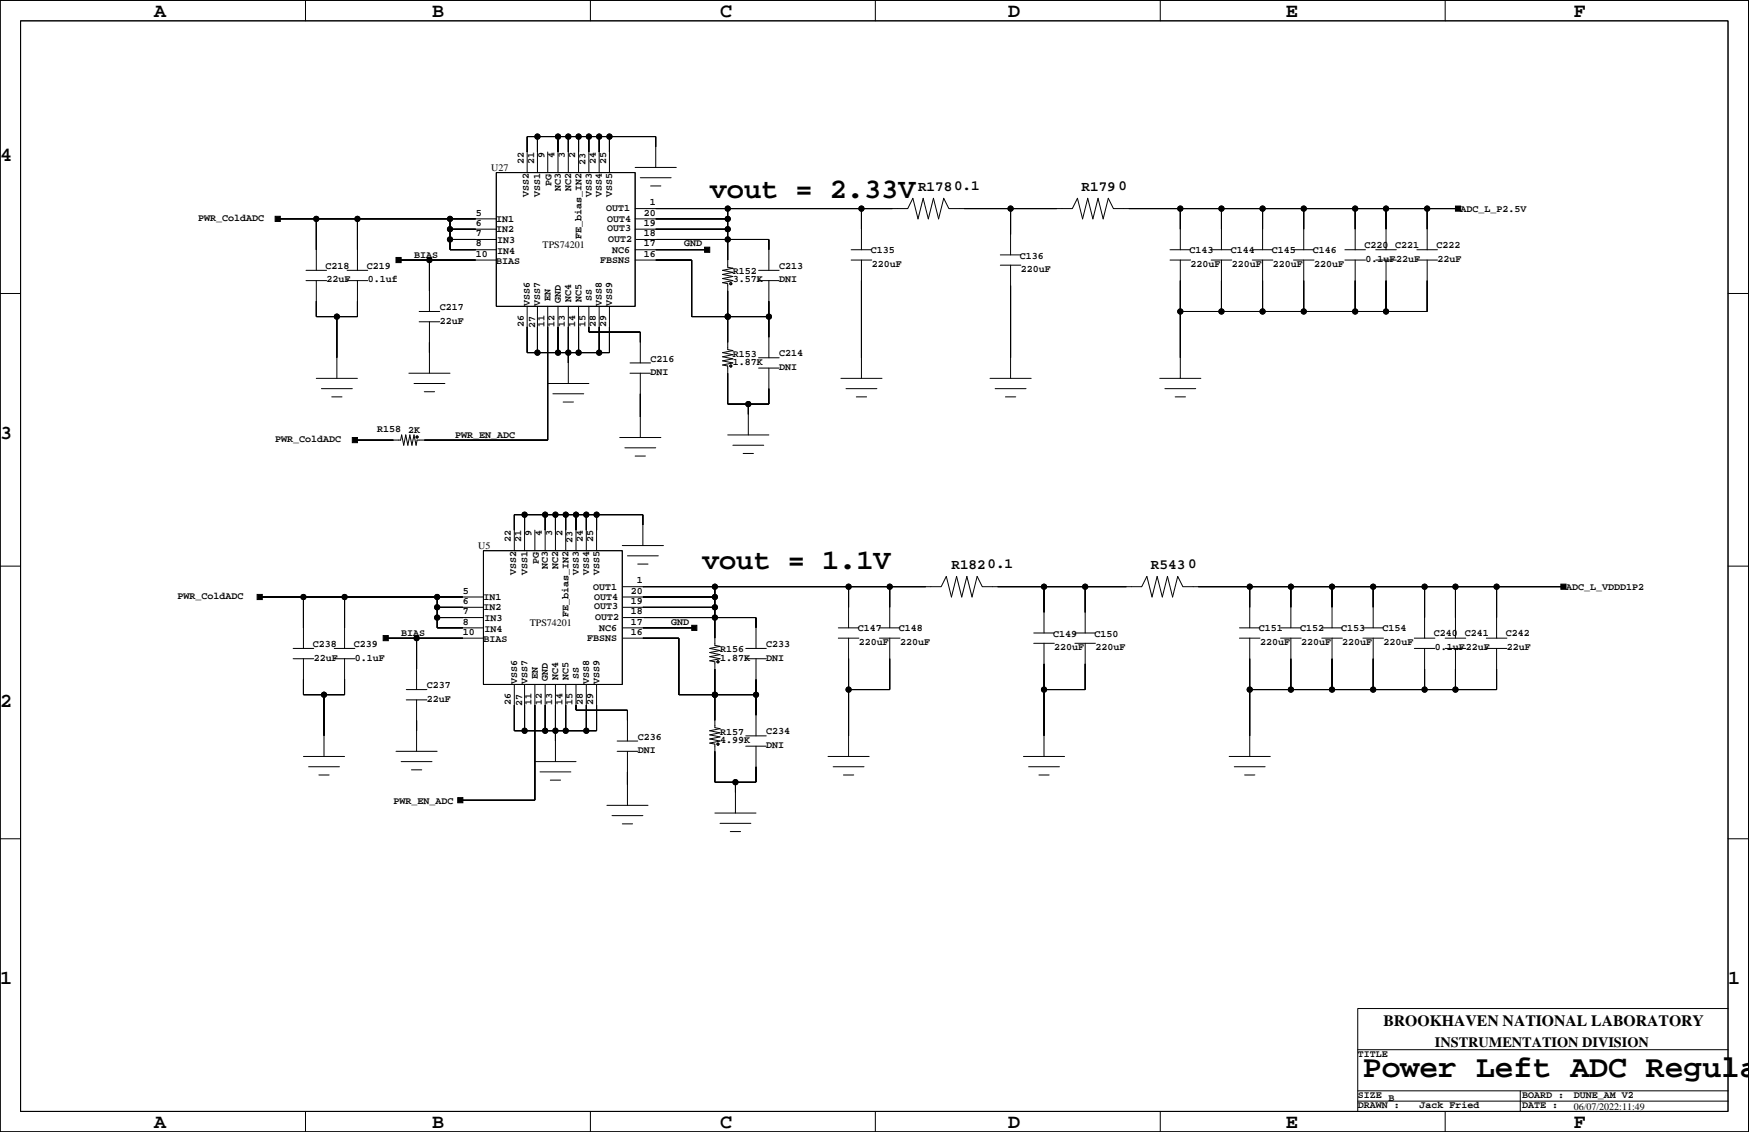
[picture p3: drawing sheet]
<svg xmlns="http://www.w3.org/2000/svg" width="432mm" height="279mm" viewBox="0 0 432 279" stroke-linecap="round" stroke-linejoin="round" font-family="sans-serif">
<defs><g id="words">
<text font-size="7.8" x="336.5" y="265.8">Power Left ADC Regula</text>
<g font-size="7.1">
<text x="175.2" y="49">vout = 2.33V</text>
<text x="173.3" y="140.4">vout = 1.1V</text>
</g>
<g font-size="4.9">
<text x="38.1" y="4.3">A</text>
<text x="106.7" y="4.3">B</text>
<text x="177.8" y="4.3">C</text>
<text x="248.9" y="4.3">D</text>
<text x="317.4" y="4.3">E</text>
<text x="388.5" y="4.3">F</text>
<text x="0" y="39.8">4</text>
<text x="0" y="108.4">3</text>
<text x="0" y="174.4">2</text>
<text x="0" y="243">1</text>
<text x="426.6" y="243">1</text>
<text x="38.1" y="278.5">A</text>
<text x="106.7" y="278.5">B</text>
<text x="177.8" y="278.5">C</text>
<text x="248.9" y="278.5">D</text>
<text x="317.4" y="278.5">E</text>
<text x="388.5" y="278.5">F</text>
</g>
<text font-size="3.9" x="341.6" y="253.3">BROOKHAVEN NATIONAL LABORATORY</text>
<g font-size="3.5">
<text x="226.6" y="47">R1780.1</text>
<text x="267" y="47">R179</text>
<text x="276.2" y="47">0</text>
<text x="234.9" y="140.4">R1820.1</text>
<text x="284.2" y="140.4">R543</text>
<text x="293.3" y="140.3">0</text>
<text x="354.2" y="258.5">INSTRUMENTATION DIVISION</text>
</g>
<g font-size="2.5">
<text x="129.3" y="40.5" transform="rotate(-90 129.3 40.5)">22</text>
<text x="131.8" y="40.5" transform="rotate(-90 131.8 40.5)">21</text>
<text x="134.4" y="39" transform="rotate(-90 134.4 39)">9</text>
<text x="136.9" y="39" transform="rotate(-90 136.9 39)">4</text>
<text x="139.5" y="39" transform="rotate(-90 139.5 39)">3</text>
<text x="142" y="39" transform="rotate(-90 142 39)">2</text>
<text x="144.5" y="40.7" transform="rotate(-90 144.5 40.7)">23</text>
<text x="147.1" y="40.5" transform="rotate(-90 147.1 40.5)">24</text>
<text x="149.6" y="40.5" transform="rotate(-90 149.6 40.5)">25</text>
<text x="121.3" y="42.2">U27</text>
<text x="136.2" y="45.8" transform="rotate(-90 136.2 45.8)">PG</text>
<text x="138.5" y="47" transform="rotate(-90 138.5 47)">NC3</text>
<text x="141" y="47" transform="rotate(-90 141 47)">NC2</text>
<text x="117.4" y="53.2">5</text>
<text x="130.6" y="48.5" transform="rotate(-90 130.6 48.5)">VSS2</text>
<text x="133.4" y="48.5" transform="rotate(-90 133.4 48.5)">VSS1</text>
<text x="146.1" y="48.5" transform="rotate(-90 146.1 48.5)">VSS3</text>
<text x="148.6" y="48.5" transform="rotate(-90 148.6 48.5)">VSS4</text>
<text x="149.6" y="52.2">OUT1</text>
<text x="151.2" y="48.5" transform="rotate(-90 151.2 48.5)">VSS5</text>
<text x="158.9" y="53.2">20</text>
<text x="160.4" y="50.7">1</text>
<text x="360.6" y="52.3">ADC_L_P2.5V</text>
<text x="48.9" y="54.5">PWR_ColdADC</text>
<text x="117.4" y="55.8">6</text>
<text x="117.4" y="58.3">7</text>
<text x="122.5" y="54.7">IN1</text>
<text x="122.5" y="57.3">IN2</text>
<text x="143.5" y="58.9" transform="rotate(-90 143.5 58.9)">FE_bias_IN2</text>
<text x="149.9" y="57">OUT3</text>
<text x="149.9" y="54.7">OUT4</text>
<text x="150.1" y="59.8">OUT2</text>
<text x="158.9" y="58.3">18</text>
<text x="158.9" y="55.8">19</text>
<text x="102.2" y="63.7">BIAS</text>
<text x="117.4" y="60.8">8</text>
<text x="117.4" y="63.4">10</text>
<text x="122.5" y="65.1">BIAS</text>
<text x="122.8" y="60.1">IN3</text>
<text x="122.8" y="62.6">IN4</text>
<text x="134" y="61.2">TPS74201</text>
<text x="148.1" y="64.9">FBSNS</text>
<text x="151.1" y="62.3">NC6</text>
<text x="158.9" y="63.4">16</text>
<text x="158.9" y="60.8">17</text>
<text x="168.9" y="60.8">GND</text>
<text x="215" y="62.5">C135</text>
<text x="215.2" y="65.9">220uF</text>
<text x="251.8" y="64">C136</text>
<text x="293.7" y="62.5">C143</text>
<text x="293.9" y="65.9">220uF</text>
<text x="303.8" y="62.5">C144</text>
<text x="304.1" y="65.9">220uF</text>
<text x="314" y="62.5">C145</text>
<text x="314.3" y="65.9">220uF</text>
<text x="324.2" y="62.5">C146</text>
<text x="324.4" y="65.9">220uF</text>
<text x="336.9" y="61.2">C220</text>
<text x="337.1" y="64.6">0.1uF22uF</text>
<text x="344.5" y="61.2">C221</text>
<text x="354.6" y="61.2">C222</text>
<text x="354.9" y="64.6">22uF</text>
<text x="80.4" y="66.3">C218</text>
<text x="80.6" y="69.7">22uF</text>
<text x="90.5" y="66.3">C219</text>
<text x="90.8" y="69.7">0.1uf</text>
<text x="180.9" y="67.6">R152</text>
<text x="180.9" y="69.7">3.57K</text>
<text x="192.4" y="66.3">C213</text>
<text x="192.4" y="69.7">DNI</text>
<text x="252" y="67.2">220uF</text>
<text x="108.6" y="76.4">C217</text>
<text x="130.8" y="75.6" transform="rotate(-90 130.8 75.6)">VSS6</text>
<text x="133.4" y="75.6" transform="rotate(-90 133.4 75.6)">VSS7</text>
<text x="135.9" y="74.3" transform="rotate(-90 135.9 74.3)">EN</text>
<text x="138.5" y="74.8" transform="rotate(-90 138.5 74.8)">GND</text>
<text x="141" y="74.6" transform="rotate(-90 141 74.6)">NC4</text>
<text x="143.5" y="74.6" transform="rotate(-90 143.5 74.6)">NC5</text>
<text x="146.1" y="74.3" transform="rotate(-90 146.1 74.3)">SS</text>
<text x="148.6" y="75.6" transform="rotate(-90 148.6 75.6)">VSS8</text>
<text x="151.2" y="75.6" transform="rotate(-90 151.2 75.6)">VSS9</text>
<text x="108.6" y="79.9">22uF</text>
<text x="129.3" y="80.7" transform="rotate(-90 129.3 80.7)">26</text>
<text x="132.1" y="80.9" transform="rotate(-90 132.1 80.9)">27</text>
<text x="134.4" y="80.7" transform="rotate(-90 134.4 80.7)">11</text>
<text x="136.9" y="80.7" transform="rotate(-90 136.9 80.7)">12</text>
<text x="139.5" y="80.7" transform="rotate(-90 139.5 80.7)">13</text>
<text x="142" y="80.7" transform="rotate(-90 142 80.7)">14</text>
<text x="144.5" y="80.7" transform="rotate(-90 144.5 80.7)">15</text>
<text x="147.1" y="80.7" transform="rotate(-90 147.1 80.7)">28</text>
<text x="149.6" y="80.7" transform="rotate(-90 149.6 80.7)">29</text>
<text x="160.6" y="89.4">C216</text>
<text x="180.9" y="88.1">R153</text>
<text x="192.4" y="87.9">C214</text>
<text x="160.6" y="92.6">DNI</text>
<text x="180.9" y="90">1.87K</text>
<text x="192.4" y="91.3">DNI</text>
<text x="93.1" y="106.5">R158</text>
<text x="100.8" y="106.8">2K</text>
<text x="67.9" y="109.1">PWR_ColdADC</text>
<text x="112.4" y="108.2">PWR_EN_ADC</text>
<text x="118.1" y="135.5">U5</text>
<text x="126.1" y="133.8" transform="rotate(-90 126.1 133.8)">22</text>
<text x="128.7" y="133.8" transform="rotate(-90 128.7 133.8)">21</text>
<text x="131.2" y="132.3" transform="rotate(-90 131.2 132.3)">9</text>
<text x="133.8" y="132.3" transform="rotate(-90 133.8 132.3)">4</text>
<text x="136.3" y="132.3" transform="rotate(-90 136.3 132.3)">3</text>
<text x="138.8" y="132.3" transform="rotate(-90 138.8 132.3)">2</text>
<text x="141.4" y="134.1" transform="rotate(-90 141.4 134.1)">23</text>
<text x="143.9" y="133.8" transform="rotate(-90 143.9 133.8)">24</text>
<text x="146.5" y="133.8" transform="rotate(-90 146.5 133.8)">25</text>
<text x="127.4" y="141.8" transform="rotate(-90 127.4 141.8)">VSS2</text>
<text x="130.2" y="141.8" transform="rotate(-90 130.2 141.8)">VSS1</text>
<text x="133" y="139.1" transform="rotate(-90 133 139.1)">PG</text>
<text x="135.3" y="140.4" transform="rotate(-90 135.3 140.4)">NC3</text>
<text x="137.8" y="140.4" transform="rotate(-90 137.8 140.4)">NC2</text>
<text x="142.9" y="141.8" transform="rotate(-90 142.9 141.8)">VSS3</text>
<text x="145.4" y="141.8" transform="rotate(-90 145.4 141.8)">VSS4</text>
<text x="148" y="141.8" transform="rotate(-90 148 141.8)">VSS5</text>
<text x="157.2" y="144">1</text>
<text x="43.8" y="147.8">PWR_ColdADC</text>
<text x="114.3" y="149.1">6</text>
<text x="114.3" y="146.5">5</text>
<text x="119.4" y="148">IN1</text>
<text x="146.4" y="145.5">OUT1</text>
<text x="146.7" y="148">OUT4</text>
<text x="155.8" y="146.5">20</text>
<text x="155.8" y="149.1">19</text>
<text x="386.6" y="145.6">ADC_L_VDDD1P2</text>
<text x="114.3" y="151.6">7</text>
<text x="114.3" y="154.2">8</text>
<text x="119.4" y="150.6">IN2</text>
<text x="119.6" y="153.4">IN3</text>
<text x="119.6" y="155.9">IN4</text>
<text x="130.8" y="154.5">TPS74201</text>
<text x="140.4" y="152.2" transform="rotate(-90 140.4 152.2)">FE_bias_IN2</text>
<text x="146.7" y="150.3">OUT3</text>
<text x="146.9" y="153.1">OUT2</text>
<text x="147.9" y="155.7">NC6</text>
<text x="155.8" y="151.6">18</text>
<text x="155.8" y="154.2">17</text>
<text x="165.7" y="154.2">GND</text>
<text x="211.8" y="155.8">C147</text>
<text x="221.9" y="155.8">C148</text>
<text x="310.8" y="155.8">C151</text>
<text x="321" y="155.8">C152</text>
<text x="331.1" y="155.8">C153</text>
<text x="341.3" y="155.8">C154</text>
<text x="77.2" y="159.6">C238</text>
<text x="87.4" y="159.6">C239</text>
<text x="99" y="157.1">BIAS</text>
<text x="114.3" y="156.7">10</text>
<text x="119.4" y="158.5">BIAS</text>
<text x="145" y="158.2">FBSNS</text>
<text x="155.8" y="156.7">16</text>
<text x="177.8" y="160.9">R156</text>
<text x="189.2" y="159.6">C233</text>
<text x="212" y="159.2">220uF</text>
<text x="222.2" y="159.2">220uF</text>
<text x="260" y="157.3">C149</text>
<text x="260.3" y="160.5">220uF</text>
<text x="270.2" y="157.3">C150</text>
<text x="270.4" y="160.5">220uF</text>
<text x="311.1" y="159.2">220uF</text>
<text x="321.2" y="159.2">220uF</text>
<text x="331.4" y="159.2">220uF</text>
<text x="341.6" y="159.2">220uF</text>
<text x="354" y="157.1">C240</text>
<text x="354.2" y="160.5">0.1uF22uF</text>
<text x="361.6" y="157.1">C241</text>
<text x="371.8" y="157.1">C242</text>
<text x="372" y="160.5">22uF</text>
<text x="77.5" y="163">22uF</text>
<text x="87.6" y="163">0.1uF</text>
<text x="132.7" y="167.7" transform="rotate(-90 132.7 167.7)">EN</text>
<text x="137.8" y="167.9" transform="rotate(-90 137.8 167.9)">NC4</text>
<text x="140.4" y="167.9" transform="rotate(-90 140.4 167.9)">NC5</text>
<text x="142.9" y="167.7" transform="rotate(-90 142.9 167.7)">SS</text>
<text x="177.8" y="163">1.87K</text>
<text x="189.2" y="163">DNI</text>
<text x="105.4" y="169.8">C237</text>
<text x="105.4" y="173.2">22uF</text>
<text x="127.7" y="168.9" transform="rotate(-90 127.7 168.9)">VSS6</text>
<text x="130.2" y="168.9" transform="rotate(-90 130.2 168.9)">VSS7</text>
<text x="135.3" y="168.2" transform="rotate(-90 135.3 168.2)">GND</text>
<text x="145.4" y="168.9" transform="rotate(-90 145.4 168.9)">VSS8</text>
<text x="148" y="168.9" transform="rotate(-90 148 168.9)">VSS9</text>
<text x="126.1" y="174" transform="rotate(-90 126.1 174)">26</text>
<text x="128.9" y="174.3" transform="rotate(-90 128.9 174.3)">27</text>
<text x="131.2" y="174" transform="rotate(-90 131.2 174)">11</text>
<text x="133.8" y="174" transform="rotate(-90 133.8 174)">12</text>
<text x="136.3" y="174" transform="rotate(-90 136.3 174)">13</text>
<text x="138.8" y="174" transform="rotate(-90 138.8 174)">14</text>
<text x="141.4" y="174" transform="rotate(-90 141.4 174)">15</text>
<text x="143.9" y="174" transform="rotate(-90 143.9 174)">28</text>
<text x="146.5" y="174" transform="rotate(-90 146.5 174)">29</text>
<text x="157.4" y="185.9">DNI</text>
<text x="157.4" y="182.7">C236</text>
<text x="177.8" y="183.4">4.99K</text>
<text x="177.8" y="181.4">R157</text>
<text x="189.2" y="181.2">C234</text>
<text x="189.2" y="184.6">DNI</text>
<text x="97.1" y="198.3">PWR_EN_ADC</text>
<text x="335.2" y="260.8">TITLE</text>
<text x="335.2" y="271">SIZE</text>
<text x="335.2" y="273.5">DRAWN :</text>
<text x="342.8" y="271.9">B</text>
<text x="350.4" y="273.5">Jack Fried</text>
<text x="375.8" y="273.5">DATE :</text>
<text x="375.8" y="271">BOARD :</text>
<text x="388.5" y="271">DUNE_AM V2</text>
<text x="388.5" y="273.9">06/07/2022:11:49</text>
</g>
</g></defs>
<g fill="none" stroke="#000" stroke-width=".25">
<path d="M0 .1h431.7v279.3h-431.7zM5.1 5.1h421.5v269.2h-421.5zM75.4 .1v5M145.8 .1v5M216.1 .1v5M286.4 .1v5M356.8 .1v5M132.7 33.7v8.9M135.2 37.5v5.1M137.8 33.7v8.9M140.3 33.7v8.9M142.8 33.7v8.9"/>
<path d="M145.4 33.7v8.9M147.9 33.7v8.9M150.5 33.7v8.9M68.6 54h53.9M78.1 54v12.7M88.2 54v12.7M111.1 56.6h11.4M111.1 59.1h11.4M111.1 54v7.6h11.4M122.5 42.6h34.3v33h-34.3zM156.8 51.5h67.3l1.3-2.6 1.2 5.1 1.3-5.1 1.3 5.1 1.3-5.1 1.2 5.1 1.3-5.1 1.3 2.6h30.4l1.3-2.6 1.3 5.1 1.2-5.1 1.3 5.1 1.3-5.1 1.3 5.1 1.2-5.1 1.3 2.6h85.1M156.8 54h22.9"/>
<path d="M156.8 56.6h22.9M156.8 41.3h10.2M157.1 59.1h32.7v7.6M158.1 43.9h7.6M160.6 45.9h2.6M161.9 41.3v-7.6h-31.8v8.9M179.7 51.5v14.5l1.2 .2-2.5 .5 2.5 .5-2.5 .5 2.5 .5-2.5 .6 2.5 .5-2.5 .5 1.3 .2v16.3l1.2 .2-2.5 .5 2.5 .5-2.5 .6 2.5 .5-2.5 .5 2.5 .5-2.5 .5 1.3 .2v9.4h10.1v-8.9M212.7 51.5v10.1M249.5 51.5v11.4M291.4 51.5v10.1M301.6 51.5v10.1M311.7 51.5v10.1"/>
<path d="M321.9 51.5v10.1M334.6 51.5v10.1M342.2 51.5v10.1M352.3 51.5v10.1M0 72.4h5.1M75.5 69.3h5.1M75.5 66.7h5.1M78.1 69.3v8.9h10.1v-8.9M83.2 78.2v15.2M85.7 69.3h5.1M85.7 66.7h5.1M98.4 64.2h24.1"/>
<path d="M103.5 79.4h5.1M103.5 76.9h5.1M106 64.2v12.7M106 79.4v12.7M130.1 75.6v11.4h20.4v-11.4M132.7 75.6v11.4M135.2 75.6v33h-32.2l-.3 1.3-.5-2.5-.5 2.5-.5-2.5-.5 2.5-.5-2.5-.5 2.5-.5-2.5-.3 1.2h-11.3M137.8 75.6v11.4M140.3 75.6v19.1M142.8 75.6v11.4M145.4 75.6v6.4h12.7v7.6M147.9 75.6v11.4"/>
<path d="M156.8 61.6h17.8M156.8 64.2h14v14h19M179.7 78.2h.1M187.3 69.3h5.1M187.3 66.7h5.1M189.8 69.3v19M210.1 61.6h5.1M210.1 64.2h5.1M212.7 64.2v29.2M247 65.5h5M247 62.9h5M249.5 65.5v27.9"/>
<path d="M288.9 61.6h5M288.9 64.2h5M291.4 64.2v29.2M299 61.6h5.1M299 64.2h5.1M301.6 64.2v12.7M309.2 61.6h5.1M309.2 64.2h5.1M311.7 64.2v12.7M319.3 61.6h5.1M319.3 64.2h5.1M321.9 64.2v12.7"/>
<path d="M332 61.6h5.1M332 64.2h5.1M334.6 64.2v12.7M339.6 61.6h5.1M339.6 64.2h5.1M342.2 64.2v12.7M349.8 61.6h5.1M349.8 64.2h5.1M352.3 64.2v12.7h-60.9M426.6 72.4h5.1M78.1 93.4h10.1M79.4 95.9h7.6"/>
<path d="M81.9 98h2.5M100.9 92.1h10.2M102.2 94.7h7.6M104.8 96.7h2.5M135.2 94.7h10.2M136.5 97.2h7.6M139 99.2h2.6M155.5 92.1h5.1M155.5 89.6h5.1M158.1 92.1v15.9M184.7 99.7v7.7M187.3 90.8h5.1"/>
<path d="M187.3 88.3h5.1M207.6 93.4h10.2M208.9 95.9h7.6M211.4 98h2.5M244.4 93.4h10.2M245.7 95.9h7.6M248.2 98h2.6M286.3 93.4h10.2M287.6 95.9h7.6M290.1 98h2.6M153 108h10.2M154.3 110.5h7.6"/>
<path d="M156.8 112.6h2.5M179.7 107.4h10.1M180.9 109.9h7.7M183.5 111.9h2.5M0 139.7h5.1M119.4 135.9h34.2v33h-34.2zM129.5 127v8.9M132.1 130.8v5.1M134.6 127v8.9M137.1 127v8.9M139.7 127v8.9M142.2 127v8.9"/>
<path d="M144.7 127v8.9M147.3 127v8.9M153.6 134.7h10.2M154.9 137.2h7.6M157.4 139.2h2.6M158.7 134.7v-7.7h-31.7v8.9M426.6 139.7h5.1M64.1 147.3h55.3M74.9 147.3v12.7M85.1 147.3v12.7M95.2 157.5h24.2M102.8 157.5v12.7"/>
<path d="M107.9 149.9h11.5M107.9 152.4h11.5M107.9 147.3v7.7h11.5M153.6 144.8h78.8l1.2-2.5 1.3 5 1.3-5 1.2 5 1.3-5 1.3 5 1.2-5 1.3 2.5h39.4l1.2-2.5 1.3 5 1.3-5 1.3 5 1.2-5 1.3 5 1.3-5 1.2 2.5h94M153.6 147.3h22.9M153.6 149.9h22.9M153.6 155h17.8M153.6 157.5h14v14h19M153.9 152.4h32.7v7.6M176.5 144.8v14.5l1.3 .2-2.6 .5 2.6 .6-2.6 .5 2.6 .5-2.6 .5 2.6 .5-2.6 .5 1.3 .2v16.3l1.3 .3-2.6 .5 2.6 .5-2.6 .5 2.6 .5-2.6 .5 2.6 .5-2.6 .5 1.3 .3v9.4h10.1v-8.9M207 155h5M207 157.5h5"/>
<path d="M209.5 144.8v10.2M209.5 157.5v29.2M217.1 155h5.1M217.1 157.5h5.1M219.7 157.5v12.7h-10.2M219.7 144.8v10.2M255.2 158.8h5.1M255.2 156.2h5.1M257.8 144.8v11.4M257.8 158.8v27.9M265.4 158.8h5M265.4 156.2h5"/>
<path d="M267.9 158.8v11.4h-10.1M267.9 144.8v11.4M306 155h5.1M306 157.5h5.1M308.5 144.8v10.2M308.5 157.5v29.2M316.2 155h5M316.2 157.5h5M318.7 144.8v10.2M318.7 157.5v12.7M326.3 155h5.1M326.3 157.5h5.1"/>
<path d="M328.9 144.8v10.2M328.9 157.5v12.7M336.5 155h5.1M336.5 157.5h5.1M339 144.8v10.2M339 157.5v12.7M349.2 157.5h5M351.7 144.8v12.7M356.8 157.5h5.1M359.3 144.8v12.7M366.9 157.5h5.1M369.5 144.8v12.7"/>
<path d="M72.4 162.6h5.1M72.4 160h5.1M74.9 162.6v8.9h10.2v-8.9M80 171.5v15.2M82.5 162.6h5.1M82.5 160h5.1M100.3 172.7h5.1M100.3 170.2h5.1M102.8 172.7v12.7M127 168.9v11.5h20.3v-11.5M129.5 168.9v11.5M132.1 168.9v28.6h-18.5"/>
<path d="M134.6 168.9v11.5M137.1 168.9v19.1M139.7 168.9v11.5M142.2 168.9v6.4h12.7v7.6M144.7 168.9v11.5M176.5 171.5h.1M184.1 162.6h5.1M184.1 160h5.1M186.6 162.6v19M349.2 160h5M351.7 160v10.2M356.8 160h5.1"/>
<path d="M359.3 160v10.2M366.9 160h5.1M369.5 160v10.2h-61M74.9 186.7h10.2M76.2 189.3h7.6M78.7 191.3h2.6M97.8 185.4h10.1M99 188h7.7M101.6 190h2.5M132.1 188h10.1M133.3 190.5h7.6M135.9 192.6h2.5"/>
<path d="M149.8 198.8h10.2M152.4 185.4h5M152.4 182.9h5M154.9 185.4v13.4M181.6 193.1v7.6M184.1 184.2h5.1M184.1 181.6h5.1M204.4 186.7h10.2M205.7 189.3h7.6M208.2 191.3h2.6M252.7 186.7h10.1M253.9 189.3h7.7"/>
<path d="M256.5 191.3h2.5M303.5 186.7h10.1M304.7 189.3h7.6M307.3 191.3h2.5M0 207h5.1M151.1 201.3h7.6M153.6 203.3h2.6M176.5 200.7h10.1M177.8 203.2h7.6M180.3 205.2h2.5M426.6 207h5.1M335.2 259.1h91.4"/>
<path d="M426.6 248.9h-91.4v25.4M75.4 274.3v5.1M145.8 274.3v5.1M216.1 274.3v5.1M286.4 274.3v5.1M335.2 269.2h91.4M335.2 271.8h91.4M356.8 274.3v5.1M375.3 269.2v5.1"/>
<circle cx="132.7" cy="33.7" r=".63"/>
<circle cx="137.8" cy="33.7" r=".63"/>
<circle cx="140.3" cy="33.7" r=".63"/>
<circle cx="142.8" cy="33.7" r=".63"/>
<circle cx="145.4" cy="33.7" r=".63"/>
<circle cx="147.9" cy="33.7" r=".63"/>
<circle cx="150.5" cy="33.7" r=".63"/>
<circle cx="78.1" cy="54" r=".63"/>
<circle cx="88.2" cy="54" r=".63"/>
<circle cx="111.1" cy="54" r=".63"/>
<circle cx="111.1" cy="59.1" r=".63"/>
<circle cx="111.1" cy="56.6" r=".63"/>
<circle cx="179.7" cy="54" r=".63"/>
<circle cx="179.7" cy="59.1" r=".63"/>
<circle cx="179.7" cy="51.5" r=".63"/>
<circle cx="179.7" cy="56.6" r=".63"/>
<circle cx="212.7" cy="51.5" r=".63"/>
<circle cx="249.5" cy="51.5" r=".63"/>
<circle cx="291.4" cy="51.5" r=".63"/>
<circle cx="301.6" cy="51.5" r=".63"/>
<circle cx="311.7" cy="51.5" r=".63"/>
<circle cx="321.9" cy="51.5" r=".63"/>
<circle cx="334.6" cy="51.5" r=".63"/>
<circle cx="342.2" cy="51.5" r=".63"/>
<circle cx="352.3" cy="51.5" r=".63"/>
<circle cx="83.2" cy="78.2" r=".63"/>
<circle cx="106" cy="64.2" r=".63"/>
<circle cx="179.7" cy="78.2" r=".63"/>
<circle cx="180.4" cy="70" r=".25"/>
<circle cx="189.8" cy="78.2" r=".63"/>
<circle cx="291.4" cy="76.9" r=".63"/>
<circle cx="301.6" cy="76.9" r=".63"/>
<circle cx="311.7" cy="76.9" r=".63"/>
<circle cx="321.9" cy="76.9" r=".63"/>
<circle cx="334.6" cy="76.9" r=".63"/>
<circle cx="342.2" cy="76.9" r=".63"/>
<circle cx="132.7" cy="87" r=".63"/>
<circle cx="137.8" cy="87" r=".63"/>
<circle cx="140.3" cy="87" r=".63"/>
<circle cx="142.8" cy="87" r=".63"/>
<circle cx="147.9" cy="87" r=".63"/>
<circle cx="180.4" cy="90.3" r=".25"/>
<circle cx="184.7" cy="99.7" r=".63"/>
<circle cx="103" cy="107.9" r=".25"/>
<circle cx="129.5" cy="127" r=".63"/>
<circle cx="134.6" cy="127" r=".63"/>
<circle cx="137.1" cy="127" r=".63"/>
<circle cx="139.7" cy="127" r=".63"/>
<circle cx="142.2" cy="127" r=".63"/>
<circle cx="144.7" cy="127" r=".63"/>
<circle cx="147.3" cy="127" r=".63"/>
<circle cx="74.9" cy="147.4" r=".63"/>
<circle cx="85.1" cy="147.4" r=".63"/>
<circle cx="102.8" cy="157.5" r=".63"/>
<circle cx="107.9" cy="152.4" r=".63"/>
<circle cx="107.9" cy="149.9" r=".63"/>
<circle cx="107.9" cy="147.4" r=".63"/>
<circle cx="176.5" cy="152.4" r=".63"/>
<circle cx="176.5" cy="149.9" r=".63"/>
<circle cx="176.5" cy="147.4" r=".63"/>
<circle cx="176.5" cy="144.8" r=".63"/>
<circle cx="209.5" cy="144.8" r=".63"/>
<circle cx="219.7" cy="144.8" r=".63"/>
<circle cx="257.8" cy="144.8" r=".63"/>
<circle cx="267.9" cy="144.8" r=".63"/>
<circle cx="308.5" cy="144.8" r=".63"/>
<circle cx="318.7" cy="144.8" r=".63"/>
<circle cx="328.9" cy="144.8" r=".63"/>
<circle cx="339" cy="144.8" r=".63"/>
<circle cx="351.7" cy="144.8" r=".63"/>
<circle cx="359.3" cy="144.8" r=".63"/>
<circle cx="369.5" cy="144.8" r=".63"/>
<circle cx="80" cy="171.5" r=".63"/>
<circle cx="176.5" cy="171.5" r=".63"/>
<circle cx="177.3" cy="163.3" r=".25"/>
<circle cx="186.6" cy="171.5" r=".63"/>
<circle cx="209.5" cy="170.2" r=".63"/>
<circle cx="257.8" cy="170.2" r=".63"/>
<circle cx="308.5" cy="170.2" r=".63"/>
<circle cx="318.7" cy="170.2" r=".63"/>
<circle cx="328.9" cy="170.2" r=".63"/>
<circle cx="339" cy="170.2" r=".63"/>
<circle cx="351.7" cy="170.2" r=".63"/>
<circle cx="359.3" cy="170.2" r=".63"/>
<circle cx="129.5" cy="180.4" r=".63"/>
<circle cx="134.6" cy="180.4" r=".63"/>
<circle cx="137.1" cy="180.4" r=".63"/>
<circle cx="139.7" cy="180.4" r=".63"/>
<circle cx="144.7" cy="180.4" r=".63"/>
<circle cx="177.3" cy="183.7" r=".25"/>
<circle cx="181.6" cy="193.1" r=".63"/>
</g>
<g fill="#000" stroke="#000" stroke-width=".25">
<path d="M130.1 33.7v3.8z" fill-rule="evenodd"/>
<path d="M132.7 33.7v3.8z" fill-rule="evenodd"/>
<path d="M130.1 33.7h2.6z" fill-rule="evenodd"/>
<path d="M132.7 33.7h5.1z" fill-rule="evenodd"/>
<path d="M137.8 33.7v3.8z" fill-rule="evenodd"/>
<path d="M137.8 33.7h2.5z" fill-rule="evenodd"/>
<path d="M140.3 33.7v3.8z" fill-rule="evenodd"/>
<path d="M140.3 33.7h2.5z" fill-rule="evenodd"/>
<path d="M142.8 33.7v3.8z" fill-rule="evenodd"/>
<path d="M142.8 33.7h2.6z" fill-rule="evenodd"/>
<path d="M145.4 33.7v3.8z" fill-rule="evenodd"/>
<path d="M145.4 33.7h2.5z" fill-rule="evenodd"/>
<path d="M147.9 33.7v3.8z" fill-rule="evenodd"/>
<path d="M150.5 33.7v3.8z" fill-rule="evenodd"/>
<path d="M147.9 33.7h2.6z" fill-rule="evenodd"/>
<path d="M161.9 33.7v2.6z" fill-rule="evenodd"/>
<path d="M150.5 33.7h11.4z" fill-rule="evenodd"/>
<path d="M67.9 53.4h1.3v1.3h-1.3z" fill-rule="evenodd"/>
<path d="M78.1 54v7.6z" fill-rule="evenodd"/>
<path d="M68.6 54h9.5z" fill-rule="evenodd"/>
<path d="M78.1 54h10.1z" fill-rule="evenodd"/>
<path d="M88.2 54v7.6z" fill-rule="evenodd"/>
<path d="M111.1 59.1v2.5z" fill-rule="evenodd"/>
<path d="M111.1 56.6v2.5z" fill-rule="evenodd"/>
<path d="M111.1 54v2.6z" fill-rule="evenodd"/>
<path d="M88.2 54h22.9z" fill-rule="evenodd"/>
<path d="M111.1 59.1h6.3z" fill-rule="evenodd"/>
<path d="M111.1 56.6h6.3z" fill-rule="evenodd"/>
<path d="M111.1 54h6.3z" fill-rule="evenodd"/>
<path d="M161.9 54h17.8z" fill-rule="evenodd"/>
<path d="M161.9 51.5h17.8z" fill-rule="evenodd"/>
<path d="M179.7 51.5v2.5z" fill-rule="evenodd"/>
<path d="M161.9 56.6h17.8z" fill-rule="evenodd"/>
<path d="M162.1 59.1h17.6z" fill-rule="evenodd"/>
<path d="M179.7 59.1v5.1z" fill-rule="evenodd"/>
<path d="M179.7 56.6v2.5z" fill-rule="evenodd"/>
<path d="M179.7 54v2.6z" fill-rule="evenodd"/>
<path d="M189.8 59.1v2.5z" fill-rule="evenodd"/>
<path d="M179.7 59.1h10.1z" fill-rule="evenodd"/>
<path d="M212.7 51.5v5.1z" fill-rule="evenodd"/>
<path d="M179.7 51.5h33z" fill-rule="evenodd"/>
<path d="M212.7 51.5h7.6z" fill-rule="evenodd"/>
<path d="M249.5 51.5v6.3z" fill-rule="evenodd"/>
<path d="M238.1 51.5h11.4z" fill-rule="evenodd"/>
<path d="M249.5 51.5h11.4z" fill-rule="evenodd"/>
<path d="M278.7 51.5h12.7z" fill-rule="evenodd"/>
<path d="M291.4 51.5v5.1z" fill-rule="evenodd"/>
<path d="M301.6 51.5v5.1z" fill-rule="evenodd"/>
<path d="M291.4 51.5h10.2z" fill-rule="evenodd"/>
<path d="M301.6 51.5h10.1z" fill-rule="evenodd"/>
<path d="M311.7 51.5v5.1z" fill-rule="evenodd"/>
<path d="M321.9 51.5v5.1z" fill-rule="evenodd"/>
<path d="M311.7 51.5h10.2z" fill-rule="evenodd"/>
<path d="M334.6 51.5v5.1z" fill-rule="evenodd"/>
<path d="M321.9 51.5h12.7z" fill-rule="evenodd"/>
<path d="M342.2 51.5v5.1z" fill-rule="evenodd"/>
<path d="M334.6 51.5h7.6z" fill-rule="evenodd"/>
<path d="M352.3 51.5v5.1z" fill-rule="evenodd"/>
<path d="M342.2 51.5h10.1z" fill-rule="evenodd"/>
<path d="M359.3 50.9h1.3v1.2h-1.3z" fill-rule="evenodd"/>
<path d="M352.3 51.5h7.7z" fill-rule="evenodd"/>
<path d="M78.1 74.3v3.9z" fill-rule="evenodd"/>
<path d="M83.2 78.2v10.1z" fill-rule="evenodd"/>
<path d="M78.1 78.2h5.1z" fill-rule="evenodd"/>
<path d="M88.2 74.3v3.9z" fill-rule="evenodd"/>
<path d="M83.2 78.2h5z" fill-rule="evenodd"/>
<path d="M97.8 63.5h1.2v1.3h-1.2z" fill-rule="evenodd"/>
<path d="M98.4 64.2h7.6z" fill-rule="evenodd"/>
<path d="M106 64.2v7.6z" fill-rule="evenodd"/>
<path d="M106 64.2h11.4z" fill-rule="evenodd"/>
<path d="M111.1 61.6h6.3z" fill-rule="evenodd"/>
<path d="M161.9 64.2h8.9z" fill-rule="evenodd"/>
<path d="M170.8 64.2v14z" fill-rule="evenodd"/>
<path d="M174 61h1.2v1.3h-1.2z" fill-rule="evenodd"/>
<path d="M161.9 61.6h12.7z" fill-rule="evenodd"/>
<path d="M179.7 78.2v6.3z" fill-rule="evenodd"/>
<path d="M170.8 78.2h8.9z" fill-rule="evenodd"/>
<path d="M179.7 71.8v6.4z" fill-rule="evenodd"/>
<path d="M189.8 78.2v5z" fill-rule="evenodd"/>
<path d="M189.8 74.3v3.9z" fill-rule="evenodd"/>
<path d="M179.7 78.2h10.1z" fill-rule="evenodd"/>
<path d="M212.7 69.3v19z" fill-rule="evenodd"/>
<path d="M249.5 70.5v17.8z" fill-rule="evenodd"/>
<path d="M291.4 76.9v11.4z" fill-rule="evenodd"/>
<path d="M291.4 69.3v7.6z" fill-rule="evenodd"/>
<path d="M291.4 76.9h10.2z" fill-rule="evenodd"/>
<path d="M301.6 69.3v7.6z" fill-rule="evenodd"/>
<path d="M301.6 76.9h10.1z" fill-rule="evenodd"/>
<path d="M311.7 69.3v7.6z" fill-rule="evenodd"/>
<path d="M321.9 69.3v7.6z" fill-rule="evenodd"/>
<path d="M311.7 76.9h10.2z" fill-rule="evenodd"/>
<path d="M334.6 69.3v7.6z" fill-rule="evenodd"/>
<path d="M321.9 76.9h12.7z" fill-rule="evenodd"/>
<path d="M342.2 69.3v7.6z" fill-rule="evenodd"/>
<path d="M334.6 76.9h7.6z" fill-rule="evenodd"/>
<path d="M342.2 76.9h10.1z" fill-rule="evenodd"/>
<path d="M352.3 69.3v7.6z" fill-rule="evenodd"/>
<path d="M106 84.5v2.5z" fill-rule="evenodd"/>
<path d="M130.1 80.7v6.3z" fill-rule="evenodd"/>
<path d="M130.1 87h2.6z" fill-rule="evenodd"/>
<path d="M132.7 80.7v6.3z" fill-rule="evenodd"/>
<path d="M135.2 80.7v27.9z" fill-rule="evenodd"/>
<path d="M137.8 80.7v6.3z" fill-rule="evenodd"/>
<path d="M132.7 87h5.1z" fill-rule="evenodd"/>
<path d="M137.8 87h2.5z" fill-rule="evenodd"/>
<path d="M140.3 80.7v6.3z" fill-rule="evenodd"/>
<path d="M140.3 87v2.6z" fill-rule="evenodd"/>
<path d="M142.8 80.7v6.3z" fill-rule="evenodd"/>
<path d="M140.3 87h2.5z" fill-rule="evenodd"/>
<path d="M145.4 80.7v1.3z" fill-rule="evenodd"/>
<path d="M147.9 80.7v6.3z" fill-rule="evenodd"/>
<path d="M142.8 87h5.1z" fill-rule="evenodd"/>
<path d="M150.5 80.7v6.3z" fill-rule="evenodd"/>
<path d="M147.9 87h2.6z" fill-rule="evenodd"/>
<path d="M145.4 82h12.7z" fill-rule="evenodd"/>
<path d="M158.1 82v2.5z" fill-rule="evenodd"/>
<path d="M158.1 97.2v5.7z" fill-rule="evenodd"/>
<path d="M179.7 92.1v7.6z" fill-rule="evenodd"/>
<path d="M184.7 99.7v2.6z" fill-rule="evenodd"/>
<path d="M179.7 99.7h5z" fill-rule="evenodd"/>
<path d="M189.8 95.9v3.8z" fill-rule="evenodd"/>
<path d="M184.7 99.7h5.1z" fill-rule="evenodd"/>
<path d="M87 108h1.2v1.3h-1.2z" fill-rule="evenodd"/>
<path d="M87.6 108.6h9.5z" fill-rule="evenodd"/>
<path d="M104.8 108.6h30.4z" fill-rule="evenodd"/>
<path d="M127 127v3.8z" fill-rule="evenodd"/>
<path d="M129.5 127v3.8z" fill-rule="evenodd"/>
<path d="M127 127h2.5z" fill-rule="evenodd"/>
<path d="M134.6 127v3.8z" fill-rule="evenodd"/>
<path d="M129.5 127h5.1z" fill-rule="evenodd"/>
<path d="M137.1 127v3.8z" fill-rule="evenodd"/>
<path d="M134.6 127h2.5z" fill-rule="evenodd"/>
<path d="M139.7 127v3.8z" fill-rule="evenodd"/>
<path d="M137.1 127h2.6z" fill-rule="evenodd"/>
<path d="M142.2 127v3.8z" fill-rule="evenodd"/>
<path d="M139.7 127h2.5z" fill-rule="evenodd"/>
<path d="M144.7 127v3.8z" fill-rule="evenodd"/>
<path d="M142.2 127h2.5z" fill-rule="evenodd"/>
<path d="M147.3 127v3.8z" fill-rule="evenodd"/>
<path d="M144.7 127h2.6z" fill-rule="evenodd"/>
<path d="M158.7 127v2.6z" fill-rule="evenodd"/>
<path d="M147.3 127h11.4z" fill-rule="evenodd"/>
<path d="M63.5 146.7h1.3v1.3h-1.3z" fill-rule="evenodd"/>
<path d="M74.9 147.3v7.7z" fill-rule="evenodd"/>
<path d="M64.1 147.3h10.8z" fill-rule="evenodd"/>
<path d="M85.1 147.3v7.7z" fill-rule="evenodd"/>
<path d="M74.9 147.3h10.2z" fill-rule="evenodd"/>
<path d="M94.6 156.9h1.3v1.2h-1.3z" fill-rule="evenodd"/>
<path d="M95.2 157.5h7.6z" fill-rule="evenodd"/>
<path d="M102.8 157.5v7.6z" fill-rule="evenodd"/>
<path d="M107.9 152.4v2.6z" fill-rule="evenodd"/>
<path d="M107.9 149.9v2.5z" fill-rule="evenodd"/>
<path d="M107.9 147.3v2.6z" fill-rule="evenodd"/>
<path d="M85.1 147.3h22.8z" fill-rule="evenodd"/>
<path d="M102.8 157.5h11.5z" fill-rule="evenodd"/>
<path d="M107.9 155h6.4z" fill-rule="evenodd"/>
<path d="M107.9 152.4h6.4z" fill-rule="evenodd"/>
<path d="M107.9 149.9h6.4z" fill-rule="evenodd"/>
<path d="M107.9 147.3h6.4z" fill-rule="evenodd"/>
<path d="M167.6 157.5v14z" fill-rule="evenodd"/>
<path d="M158.7 157.5h8.9z" fill-rule="evenodd"/>
<path d="M170.8 154.3h1.2v1.3h-1.2z" fill-rule="evenodd"/>
<path d="M158.7 155h12.7z" fill-rule="evenodd"/>
<path d="M176.5 152.4v5.1z" fill-rule="evenodd"/>
<path d="M176.5 149.9v2.5z" fill-rule="evenodd"/>
<path d="M176.5 147.3v2.6z" fill-rule="evenodd"/>
<path d="M158.7 144.8h17.8z" fill-rule="evenodd"/>
<path d="M176.5 144.8v2.5z" fill-rule="evenodd"/>
<path d="M158.7 147.3h17.8z" fill-rule="evenodd"/>
<path d="M159 152.4h17.5z" fill-rule="evenodd"/>
<path d="M158.7 149.9h17.8z" fill-rule="evenodd"/>
<path d="M186.6 152.4v2.6z" fill-rule="evenodd"/>
<path d="M176.5 152.4h10.1z" fill-rule="evenodd"/>
<path d="M209.5 144.8v5.1z" fill-rule="evenodd"/>
<path d="M176.5 144.8h33z" fill-rule="evenodd"/>
<path d="M219.7 144.8v5.1z" fill-rule="evenodd"/>
<path d="M209.5 144.8h10.2z" fill-rule="evenodd"/>
<path d="M219.7 144.8h8.8z" fill-rule="evenodd"/>
<path d="M257.8 144.8v6.4z" fill-rule="evenodd"/>
<path d="M246.3 144.8h11.5z" fill-rule="evenodd"/>
<path d="M267.9 144.8v6.4z" fill-rule="evenodd"/>
<path d="M257.8 144.8h10.1z" fill-rule="evenodd"/>
<path d="M267.9 144.8h10.2z" fill-rule="evenodd"/>
<path d="M295.8 144.8h12.7z" fill-rule="evenodd"/>
<path d="M308.5 144.8v5.1z" fill-rule="evenodd"/>
<path d="M318.7 144.8v5.1z" fill-rule="evenodd"/>
<path d="M308.5 144.8h10.2z" fill-rule="evenodd"/>
<path d="M328.9 144.8v5.1z" fill-rule="evenodd"/>
<path d="M318.7 144.8h10.2z" fill-rule="evenodd"/>
<path d="M339 144.8v5.1z" fill-rule="evenodd"/>
<path d="M328.9 144.8h10.1z" fill-rule="evenodd"/>
<path d="M351.7 144.8v7.6z" fill-rule="evenodd"/>
<path d="M339 144.8h12.7z" fill-rule="evenodd"/>
<path d="M351.7 144.8h7.6z" fill-rule="evenodd"/>
<path d="M359.3 144.8v7.6z" fill-rule="evenodd"/>
<path d="M369.5 144.8v7.6z" fill-rule="evenodd"/>
<path d="M359.3 144.8h10.2z" fill-rule="evenodd"/>
<path d="M385.4 144.2h1.2v1.2h-1.2z" fill-rule="evenodd"/>
<path d="M369.5 144.8h16.5z" fill-rule="evenodd"/>
<path d="M74.9 167.7v3.8z" fill-rule="evenodd"/>
<path d="M80 171.5v10.1z" fill-rule="evenodd"/>
<path d="M74.9 171.5h5.1z" fill-rule="evenodd"/>
<path d="M85.1 167.7v3.8z" fill-rule="evenodd"/>
<path d="M80 171.5h5.1z" fill-rule="evenodd"/>
<path d="M102.8 177.8v2.6z" fill-rule="evenodd"/>
<path d="M127 174v6.4z" fill-rule="evenodd"/>
<path d="M129.5 174v6.4z" fill-rule="evenodd"/>
<path d="M132.1 174v23.5z" fill-rule="evenodd"/>
<path d="M134.6 174v6.4z" fill-rule="evenodd"/>
<path d="M137.1 174v6.4z" fill-rule="evenodd"/>
<path d="M139.7 174v6.4z" fill-rule="evenodd"/>
<path d="M142.2 174v1.3z" fill-rule="evenodd"/>
<path d="M144.7 174v6.4z" fill-rule="evenodd"/>
<path d="M147.3 174v6.4z" fill-rule="evenodd"/>
<path d="M142.2 175.3h12.7z" fill-rule="evenodd"/>
<path d="M154.9 175.3v2.5z" fill-rule="evenodd"/>
<path d="M176.5 171.5v6.3z" fill-rule="evenodd"/>
<path d="M176.5 165.1v6.4z" fill-rule="evenodd"/>
<path d="M167.6 171.5h8.9z" fill-rule="evenodd"/>
<path d="M186.6 167.7v3.8z" fill-rule="evenodd"/>
<path d="M186.6 171.5v5.1z" fill-rule="evenodd"/>
<path d="M176.5 171.5h10.1z" fill-rule="evenodd"/>
<path d="M209.5 162.6v7.6z" fill-rule="evenodd"/>
<path d="M209.5 170.2v11.4z" fill-rule="evenodd"/>
<path d="M219.7 162.6v7.6z" fill-rule="evenodd"/>
<path d="M209.5 170.2h10.2z" fill-rule="evenodd"/>
<path d="M257.8 170.2v11.4z" fill-rule="evenodd"/>
<path d="M257.8 163.9v6.3z" fill-rule="evenodd"/>
<path d="M267.9 163.9v6.3z" fill-rule="evenodd"/>
<path d="M257.8 170.2h10.1z" fill-rule="evenodd"/>
<path d="M308.5 170.2v11.4z" fill-rule="evenodd"/>
<path d="M308.5 162.6v7.6z" fill-rule="evenodd"/>
<path d="M318.7 162.6v7.6z" fill-rule="evenodd"/>
<path d="M308.5 170.2h10.2z" fill-rule="evenodd"/>
<path d="M328.9 162.6v7.6z" fill-rule="evenodd"/>
<path d="M318.7 170.2h10.2z" fill-rule="evenodd"/>
<path d="M339 162.6v7.6z" fill-rule="evenodd"/>
<path d="M328.9 170.2h10.1z" fill-rule="evenodd"/>
<path d="M351.7 165.1v5.1z" fill-rule="evenodd"/>
<path d="M339 170.2h12.7z" fill-rule="evenodd"/>
<path d="M359.3 165.1v5.1z" fill-rule="evenodd"/>
<path d="M351.7 170.2h7.6z" fill-rule="evenodd"/>
<path d="M369.5 165.1v5.1z" fill-rule="evenodd"/>
<path d="M359.3 170.2h10.2z" fill-rule="evenodd"/>
<path d="M113 196.9h1.3v1.2h-1.3z" fill-rule="evenodd"/>
<path d="M127 180.4h2.5z" fill-rule="evenodd"/>
<path d="M113.6 197.5h18.5z" fill-rule="evenodd"/>
<path d="M129.5 180.4h5.1z" fill-rule="evenodd"/>
<path d="M137.1 180.4v2.5z" fill-rule="evenodd"/>
<path d="M134.6 180.4h2.5z" fill-rule="evenodd"/>
<path d="M137.1 180.4h2.6z" fill-rule="evenodd"/>
<path d="M139.7 180.4h5z" fill-rule="evenodd"/>
<path d="M144.7 180.4h2.6z" fill-rule="evenodd"/>
<path d="M154.9 190.5v3.2z" fill-rule="evenodd"/>
<path d="M176.5 185.4v7.7z" fill-rule="evenodd"/>
<path d="M176.5 193.1h5.1z" fill-rule="evenodd"/>
<path d="M181.6 193.1v2.5z" fill-rule="evenodd"/>
<path d="M186.6 189.3v3.8z" fill-rule="evenodd"/>
<path d="M181.6 193.1h5z" fill-rule="evenodd"/>
<circle cx="132.7" cy="33.7" r=".63"/>
<circle cx="137.8" cy="33.7" r=".63"/>
<circle cx="140.3" cy="33.7" r=".63"/>
<circle cx="142.8" cy="33.7" r=".63"/>
<circle cx="145.4" cy="33.7" r=".63"/>
<circle cx="147.9" cy="33.7" r=".63"/>
<circle cx="150.5" cy="33.7" r=".63"/>
<circle cx="78.1" cy="54" r=".63"/>
<circle cx="88.2" cy="54" r=".63"/>
<circle cx="111.1" cy="54" r=".63"/>
<circle cx="111.1" cy="59.1" r=".63"/>
<circle cx="111.1" cy="56.6" r=".63"/>
<circle cx="179.7" cy="54" r=".63"/>
<circle cx="179.7" cy="59.1" r=".63"/>
<circle cx="179.7" cy="51.5" r=".63"/>
<circle cx="179.7" cy="56.6" r=".63"/>
<circle cx="212.7" cy="51.5" r=".63"/>
<circle cx="249.5" cy="51.5" r=".63"/>
<circle cx="291.4" cy="51.5" r=".63"/>
<circle cx="301.6" cy="51.5" r=".63"/>
<circle cx="311.7" cy="51.5" r=".63"/>
<circle cx="321.9" cy="51.5" r=".63"/>
<circle cx="334.6" cy="51.5" r=".63"/>
<circle cx="342.2" cy="51.5" r=".63"/>
<circle cx="352.3" cy="51.5" r=".63"/>
<circle cx="83.2" cy="78.2" r=".63"/>
<circle cx="106" cy="64.2" r=".63"/>
<circle cx="179.7" cy="78.2" r=".63"/>
<circle cx="189.8" cy="78.2" r=".63"/>
<circle cx="291.4" cy="76.9" r=".63"/>
<circle cx="301.6" cy="76.9" r=".63"/>
<circle cx="311.7" cy="76.9" r=".63"/>
<circle cx="321.9" cy="76.9" r=".63"/>
<circle cx="334.6" cy="76.9" r=".63"/>
<circle cx="342.2" cy="76.9" r=".63"/>
<circle cx="132.7" cy="87" r=".63"/>
<circle cx="137.8" cy="87" r=".63"/>
<circle cx="140.3" cy="87" r=".63"/>
<circle cx="142.8" cy="87" r=".63"/>
<circle cx="147.9" cy="87" r=".63"/>
<circle cx="184.7" cy="99.7" r=".63"/>
<circle cx="129.5" cy="127" r=".63"/>
<circle cx="134.6" cy="127" r=".63"/>
<circle cx="137.1" cy="127" r=".63"/>
<circle cx="139.7" cy="127" r=".63"/>
<circle cx="142.2" cy="127" r=".63"/>
<circle cx="144.7" cy="127" r=".63"/>
<circle cx="147.3" cy="127" r=".63"/>
<circle cx="74.9" cy="147.4" r=".63"/>
<circle cx="85.1" cy="147.4" r=".63"/>
<circle cx="102.8" cy="157.5" r=".63"/>
<circle cx="107.9" cy="152.4" r=".63"/>
<circle cx="107.9" cy="149.9" r=".63"/>
<circle cx="107.9" cy="147.4" r=".63"/>
<circle cx="176.5" cy="152.4" r=".63"/>
<circle cx="176.5" cy="149.9" r=".63"/>
<circle cx="176.5" cy="147.4" r=".63"/>
<circle cx="176.5" cy="144.8" r=".63"/>
<circle cx="209.5" cy="144.8" r=".63"/>
<circle cx="219.7" cy="144.8" r=".63"/>
<circle cx="257.8" cy="144.8" r=".63"/>
<circle cx="267.9" cy="144.8" r=".63"/>
<circle cx="308.5" cy="144.8" r=".63"/>
<circle cx="318.7" cy="144.8" r=".63"/>
<circle cx="328.9" cy="144.8" r=".63"/>
<circle cx="339" cy="144.8" r=".63"/>
<circle cx="351.7" cy="144.8" r=".63"/>
<circle cx="359.3" cy="144.8" r=".63"/>
<circle cx="369.5" cy="144.8" r=".63"/>
<circle cx="80" cy="171.5" r=".63"/>
<circle cx="176.5" cy="171.5" r=".63"/>
<circle cx="186.6" cy="171.5" r=".63"/>
<circle cx="209.5" cy="170.2" r=".63"/>
<circle cx="257.8" cy="170.2" r=".63"/>
<circle cx="308.5" cy="170.2" r=".63"/>
<circle cx="318.7" cy="170.2" r=".63"/>
<circle cx="328.9" cy="170.2" r=".63"/>
<circle cx="339" cy="170.2" r=".63"/>
<circle cx="351.7" cy="170.2" r=".63"/>
<circle cx="359.3" cy="170.2" r=".63"/>
<circle cx="129.5" cy="180.4" r=".63"/>
<circle cx="134.6" cy="180.4" r=".63"/>
<circle cx="137.1" cy="180.4" r=".63"/>
<circle cx="139.7" cy="180.4" r=".63"/>
<circle cx="144.7" cy="180.4" r=".63"/>
<circle cx="181.6" cy="193.1" r=".63"/>
</g>
<use href="#words"/>
</svg>
